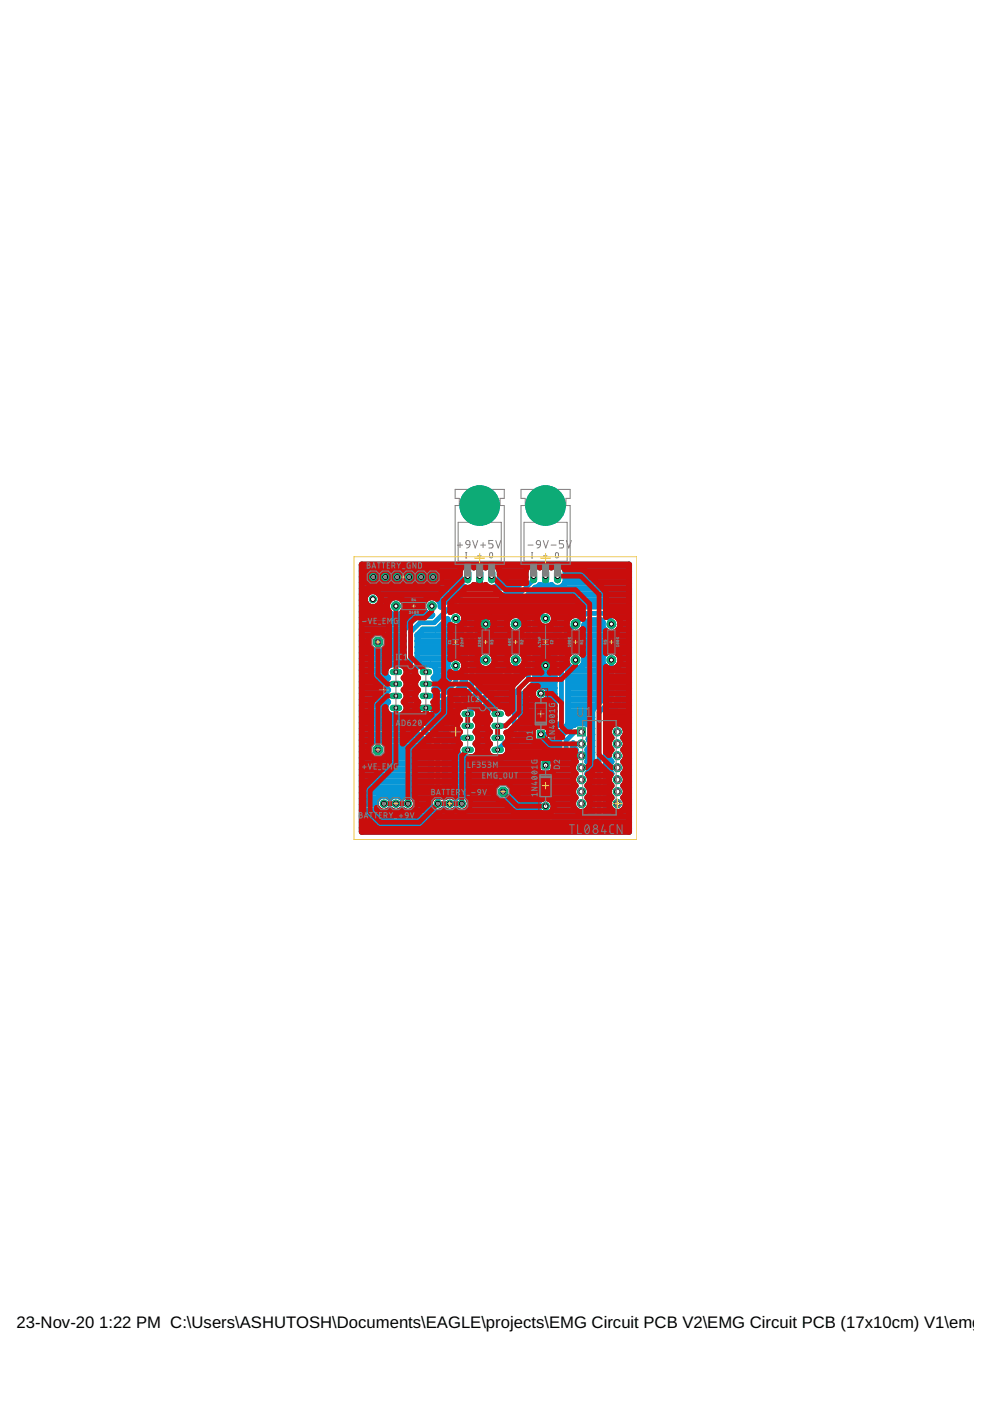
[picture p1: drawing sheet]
<svg xmlns="http://www.w3.org/2000/svg" width="210mm" height="297mm" viewBox="0 0 210 297" stroke-linecap="round" stroke-linejoin="round" font-family="sans-serif">
<defs><g id="words">
<g font-size="3.5">
<text x="3.5" y="281.5">23-Nov-20</text>
<text x="21" y="281.5">1:22 PM C:\Users\ASHUTOSH\Documents\EAGLE\projects\EMG Circuit PCB V2\EMG Circuit PCB (17x10cm) V1\emg_c</text>
</g>
</g></defs>
<g fill="#0696d7" stroke="#0696d7" stroke-width=".21">
<circle cx="101.7" cy="107.2" r="4.2"/>
<circle cx="115.7" cy="107.2" r="4.2"/>
</g>
<g fill="none" stroke="#0696d7" stroke-width="1">
<path d="M96.6 131.1l3.4 3.4v11.5l-3.9 4v5l1.4 1.4h1.7M100 138l1.9 1.9M100 139l1 1M101.9 139.9h1.1M101.9 139.9v.2l-.9 .9M101.9 139.9l-.9 .1M109.3 139.9v1.3l-10.1 10.2M111.6 130l-2.3 2.3h2M111.6 130h3l1.1 1.1M111.6 130l.4 .5v13.5l-3 3v8.4l-3.5 3.6M113 130l-1 1h-1v1l1 1M113.1 122.2v.7l-3.1 3.1h-12l-5.9 6h-3.1l-1.9 2v18l5.7 5.8v12.6"/>
<path d="M129.6 132.3v-.6l-1.6-1.7h-3.7l-5.3 5.3v17.7l-2.6 2.7h-1.7M129.6 139.9v8.5l-2.6 2.6v22l-1 1h-8l-2.3-2.3v-.8M96.6 141.1v3.5l-2.9 3h-3.4M101 141l-1 1M101 140v1M123.3 155.2h-1.4l-1.9 1.8v2l-1 1h-1.1l-2.2 2.3"/>
</g>
<g fill="none" stroke="#0696d7" stroke-width="1.3">
<path d="M76.7 119.7h56.7v56.7h-56.7zM76.7 119.8h21.8M98.8 119.7l-.6 .3-.5 .4-.2 .7v2.2l.2 .6 .5 .5 .6 .2h-1.1l-.5 .2-3.8 3.8a1.9 1.9 0 0 0-1.8-2 1.9 1.9 0 0 0-2 1.9 1.9 1.9 0 0 0 2.1 1.9l-.3 .2h-2.6l-.6 .2-2.4 2.4-.2 .6v7.4l-.7-.3M99.5 119.7l.6 .3 .4 .3a1.66 1.66 0 0 1 2.5 0l.3-.3 .6-.3M99.9 119.8h1.3M101.7 119.8v4.8M101.7 119.8v.1M102.3 119.8h1.2M104.6 119.7l.6 .3 .5 .4 .3 .7v2.2l-.3 .6-.5 .5-.5 .2h4.7l2-2v-1.5l.3-.7 .5-.4 .6-.3M104.9 119.8h7.5M113.5 119.7l.6 .3 .3 .3a1.64 1.64 0 0 1 2.5 0l.3-.3 .7-.3M113.8 119.8h1.3"/>
<path d="M115.7 119.8v4.8M115.7 119.8v.1M116.2 119.8h1.3M118.6 119.7l.6 .3 .5 .4 .2 .7v2.2a1.7 1.7 0 0 1-1.2 1.3 1.7 1.7 0 0 1-1.8-.6 1.64 1.64 0 0 1-2.5 0l-.3 .4-.6 .2-2.7 2.7M118.9 119.8h14.5M76.7 122.3h20.8M76.7 133.5h9M76.7 139.7h8.9M76.7 138.4h8.9M76.7 137.2h1.8M76.7 135.9h1.5M76.7 134.7h2.2"/>
<path d="M76.7 132.2h10.1M76.7 131h11.4M76.7 129.8h5.8M76.7 128.5h1.5M76.7 127.3h.7M76.7 126h1M76.7 124.8h20.6M76.7 123.5h1.3M76.7 121.1h1.4M77.5 121.7l.9-1h1.4l.6 .6 .6-.6h1.4l.6 .6 .5-.6h1.4l.6 .6 .6-.6h1.3l.6 .6 .6-.6h1.4l.6 .6 .5-.6h1.4l1 1v1.3l-1 1h-1.4l-.5-.6-.6 .6h-1.4l-.6-.6-.6 .6h-1.3l-.6-.6-.6 .6h-1.4l-.5-.6-.6 .6h-1.4l-.6-.6-.6 .6h-1.4l-.9-1zM79.1 122.3l.1 .1M79.1 120.7v3.3"/>
<path d="M79.1 121.1h.1M79.1 123.5l.1 .1M79.9 128.5h2.2M80.2 121.1h.4M80.3 123.5h.2M80.4 126h15.6M80.8 127.3h1.7M81.4 134.7h4.2M81.7 122.3v.1M81.7 120.7v3.3M81.7 123.5v.1M81.7 121.1h.1"/>
<path d="M81.8 137.2h3.8M82 135.9h3.6M82.7 121.1h.4M82.8 123.5h.3M84.2 122.3v.1M84.2 120.7v3.3M84.2 123.5h.1M84.2 121.1h.1M85.3 121.1h.4M85.3 123.5h.3M85.4 129.8h4.7M85.4 127.3h4.7"/>
<path d="M85.8 128.5h3.9M86.7 122.3l.1 .1M86.7 120.7v3.3M86.7 121.1h.1M86.7 123.5l.1 .1M87.8 121.1h.4M87.9 123.5h.3M88.5 139.7h7.1M88.5 138.4h10.1M88.5 137.2h10.1M88.5 135.9h10.1M88.5 134.7h9.6"/>
<path d="M89.3 122.3v.1M89.3 120.7v3.3M89.3 123.5v.1M89.3 121.1h.1M90.4 121.1h.4M90.4 123.5h.3M91.8 122.3v.1M91.8 120.7v3.3M91.8 123.5v.1M91.8 121.1h.1M92.4 133.5h4.5M92.9 121.1h4.6"/>
<path d="M93 123.5h4.6M93 127.3h1.8M93.4 128.5h.1M93.9 132.2h1.3M97.6 128.5h35.8M97.7 139.7h.9M97.7 129.8h12.2M98.5 131h3.2M99.8 132.2h1.4M101 133.5h.6M101.2 132.3h3.6M101.5 137.2h9.1"/>
<path d="M101.5 135.9h9.1M101.5 134.7h9.1M101.6 124.6l-.6-.2-.5-.4-.4 .4-.5 .2h4.2l-.5-.2-.3-.4-.6 .4-.6 .2M101.7 122.2h.1M101.7 122.3h.1M101.7 123.5v.1M101.7 121.1h.1M103 133.5h.1M103 130.5v3.7M103 132.3h.1M103 132.2h.1M103 131h.1"/>
<path d="M104.1 138.4h4.1M104.2 131h3.8M104.4 133.5h3.4M104.8 132.2h2.6M104.9 139.7h2.5M105.8 123.5h4.7M106 122.3h5.4M106 121.1h5.4M110.4 129.2l.9-.6h3.6l.5 .2 .6 .6a1.79 1.79 0 0 1 1 3 1.79 1.79 0 0 1-3.1-.9l-.4 .1v12.7l-.2 .5-2.8 2.8v8.1M110.4 129.2h.1M110.5 138.4h.1M110.8 127.3l-.5 .2h-11.7l-1.8 1.9a1.65 1.65 0 0 1 1.6 1.5l2.9 2.8 .2 .5v3.2l.8 .8a1.89 1.89 0 0 1 2.6 1.7 1.89 1.89 0 0 1-2.5 1.8l-.9 .9v3.7l-.2 .6-2.9 2.9h.3l9-9a1.89 1.89 0 0 1 .5-2.4 1.89 1.89 0 0 1 2.4 .1v-4.7a1.91 1.91 0 0 1-3-.7 1.91 1.91 0 0 1 1.6-2.7l1.2-1.2"/>
<path d="M110.8 127.3h22.6M112.1 126h21.3M113.3 124.8h20.1M113.5 133.5h5.3M113.5 139.7h1.3M113.5 138.4h4.1M113.5 137.2h4.1M113.5 135.9h4.1M113.5 134.7h4.2M113.5 132.2h.8M115.7 139.4v3.4M115.7 122.2h.1"/>
<path d="M115.7 139.7h.1M115.7 123.5v.1M115.7 122.3h.1M115.7 121.1h.1M116.5 139.7h1.1M116.8 129.8h5.7M117.1 132.2h3M117.4 131h3.3M119.8 123.5h13.6M119.9 122.3h13.5M119.9 121.1h13.5M120.5 135.9l1.7-1.7a1.8 1.8 0 0 0 1.7-1.7l1-1h2.5l.4 .3a1.92 1.92 0 0 0 2.4 2.3 1.92 1.92 0 0 0 .7-3.3l-2.1-2-.5-.2h-4.3l-.5 .2-1.6 1.6a1.8 1.8 0 0 0-1.8 1.7l-2.3 2.4-.2 .5v17.4l-1.7 1.7-.3-.1h-1.9l-.6 .4-.1 .3v1.9l.1 .4"/>
<path d="M120.5 135.9v2.9a1.91 1.91 0 0 1 2.8-.3 1.91 1.91 0 0 1 0 2.8 1.91 1.91 0 0 1-2.8-.2v12.2M120.5 138.4h.4M120.5 137.2h12.9M120.5 135.9h12.9M121.7 134.7h11.7M123.1 138.4h5.4M123.5 133.5h4.6M123.9 139.7h3.9M124.2 132.2h3.6M129.8 129.8h3.6M130.8 138.4h2.6M131 131h2.4"/>
<path d="M131.1 133.5h2.3M131.5 139.7h1.9M131.5 132.2h1.9M76.7 140.9h8.9M76.7 159.4h1.5M76.7 158.2h1.5M76.7 157h13.3M76.7 155.7h12M76.7 154.5h10.8M76.7 153.3h9.5M76.7 152h8.9M76.7 150.8h5.2"/>
<path d="M76.7 149.5h5.1M76.7 148.3h5.2M76.7 147.1h5.1M76.7 145.8h5.2M76.7 144.6h5M76.7 143.4h5.2M76.7 142.1h5M81.9 143.4l.4 .3a1.6 1.6 0 0 0 0 2.6 1.6 1.6 0 0 0 0 2.5 1.61 1.61 0 0 0-.6 1.7 1.61 1.61 0 0 0 1.3 1.2h1.9l.7-.4v1l.2 .5 5.6 5.6v11a1.72 1.72 0 0 0 .5 2.4M82 159.4h9.4M82 158.2h9.2M83 140.9a1.62 1.62 0 0 0-1.1 2.5M88.5 140.9h6.4"/>
<path d="M89.1 152h5.5M89.3 140.9l-.8 .5v-6.8l1.1-1.1h2.7l.6-.2 2-2a1.71 1.71 0 0 0 1.5 1.6l2.2 2.2v10.3l-3.8 3.8-.2 .5v5.6a6.6 6.6 0 0 0 2.6 2.6h.2a1.59 1.59 0 0 0 .8 2.7h1.9a1.62 1.62 0 0 0 1.3-1.2 1.62 1.62 0 0 0-.6-1.7 1.6 1.6 0 0 0 0-2.5 1.6 1.6 0 0 0 0-2.6l.6-.9v-.5l9.2-9.3v1.5l-2.8 2.8-.2 .5v3.9l-.5-.6-.6-.2h-2a1.62 1.62 0 0 0-1.2 1.2 1.62 1.62 0 0 0 .6 1.6 1.57 1.57 0 0 0 0 2.6 1.57 1.57 0 0 0 0 2.5 1.61 1.61 0 0 0-.6 1.7 1.61 1.61 0 0 0 1.2 1.2h2a1.58 1.58 0 0 0 1.3-1.8l2.5-2.5 .2-.6M90.3 150.1v1.5M90.3 150.1h.1M90.3 150.1h2.2M90.3 150.8h.1M90.3 153.3h4.3M91.2 140.9a1.62 1.62 0 0 1 1.1 2.5M91.6 154.5h3M92.3 150.8h2.3M92.3 143.4h2.9M92.3 145.8h1.1"/>
<path d="M92.4 149.5h2.3M92.5 144.6h2.1M92.5 142.1h2.6M92.8 155.7h2M94 157h1.9M94.3 159.4h2.7M94.3 158.2h2.8M95 148.3h.7M95.1 142.1a1.79 1.79 0 0 1 1.5-2.8 1.79 1.79 0 0 1 1.5 2.8M95.1 142.1l.1 1.9-2.1 2.1h-1a1.51 1.51 0 0 0-.2-2.4l.4-.3M96.2 147.1h.7M97.5 145.8h.7"/>
<path d="M98.1 144.6h.5M98.1 143.4h.5M98.1 142.1v2.8l-.2 .6-3.4 3.3-.5 .2h-2a1.54 1.54 0 0 1 .4 1.6 1.54 1.54 0 0 1-1.3 1h-1.8l-.8-.5v.3l5.5 5.6 .3 .5v11.6a1.62 1.62 0 0 1 2.3 .2 1.73 1.73 0 0 1 2.4-.2 1.73 1.73 0 0 1 .3 2.3 1.73 1.73 0 0 1-2.4 .4M98.1 142.1h.5M98.4 140.9h.2M98.6 149.5h.3M99.8 148.3h.4M101 147.1h.4M101.2 158.2h2.3M101.3 155.7h2.1M101.3 153.3h2.1M101.3 152h2.1"/>
<path d="M101.3 154.5h2.1M101.3 157h2.1M101.3 159.4h2M101.5 145.8h1.1M101.5 144.6h2.4M101.5 143.4h3.6M101.8 150.8h1.6M102 142.1h4.4M103 149.5h4.6M104.3 148.3h3.3M104.6 140.9h3M105.5 147.1h2.1"/>
<path d="M106.7 145.8h1.5M107.7 159.4h8.7M108 144.6h1.4M108.3 158.2h10.3M109.2 143.4h1.4M109.6 157h3.5M110.4 142.1h.2M110.5 155.7h2.5M110.5 154.5h2.6M110.5 153.3h6.3M110.5 152h7.1M110.5 150.8h7.1"/>
<path d="M110.5 149.5h7.1M110.5 148.3h3.1M111 147.1h2M112.3 145.8h1.2M113.4 144.6h4.2M113.5 140.9h.5M113.5 143.4h4.1M113.5 142.1h.8M114 141.1h3.4M115.7 141.1h.1M115.7 142.1h.1M115.7 140.9h.1"/>
<path d="M115.8 148.3h1.8M115.9 145.8h1.7M116.4 147.1h1.2M117 157h1.6M117.1 142.1h.5M117.4 140.9h.2M118.4 155.7h.9M119.6 154.5h.9M120.5 153.3l-.3 .5-2.6 2.7a2.13 2.13 0 0 1-1.6 .7l-.4 .2h-1.9l-.6-.4M120.5 153.3h5.1M120.5 152h5.1M120.5 150.8h5.1"/>
<path d="M120.5 149.5h5.9M120.5 148.3h7.2M120.5 147.1h7.7M120.5 145.8h7.7M120.5 144.6h7.7M120.5 143.4h7.7M120.5 142.1h7.7M121.4 159.4h.4M121.5 158.2h.1M123.7 140.9h4.3M124.8 156.7l.3-.5v-2.1l-.2-.3-.6-.4h-2l-.4 .1-.8 .4-2.3 2.3-.2 .5v1.7l-.2 .2h-.8l-.5 .2-1.8 1.8a1.04 1.04 0 0 0-1.3 .7v1.9l.4 .6 .3 .2h1.9a1.04 1.04 0 0 0 .8-1.4l1.1-1.1h.8a5 5 0 0 0 2.2-2.2v-1.7l.3 1.1 .3 .3a1.7 1.7 0 0 0 0 2.5l-.3 .3-.3 .6v.7M124.8 156.7h.1"/>
<path d="M124.8 156.7a1.72 1.72 0 0 1-.3 2.3 1.75 1.75 0 0 1 0 2.5 1.68 1.68 0 0 1 0 2.5 1.67 1.67 0 0 1 0 2.6l.3 .3M124.8 159.4h.8M124.9 157h.7M125 158.2h.6M125.1 155.7h.5M125.1 154.5h.5M126.2 149.8l2-2v-6.7a1.9 1.9 0 0 1 .1-2.6 1.9 1.9 0 0 1 2.6 0 1.9 1.9 0 0 1 .2 2.6v7.6l-.2 .5-2.4 2.4v21.7l-.3 .5-1.3 1.4-.6 .3h-8.5l-.6-.3-2.3-2.3M126.2 149.8h.1M126.2 149.8l-.4 .4-.2 .5v21.7l-.2 .2h-6.8l-1.3-1.3M128.5 159.4h.8M128.5 158.2h.7M128.5 157h.8"/>
<path d="M128.5 155.7h.7M128.5 154.5h.8M128.5 153.3h4.9M128.5 152h4.9M129.3 150.8h4.1M130.5 149.6v.1M130.6 149.5h2.8M131.1 148.3h2.3M131.1 147.1h2.3M131.1 145.8h2.3M131.1 144.6h2.3M131.1 143.4h2.3"/>
<path d="M131.1 142.1h2.3M131.3 140.9h2.1M132.5 159.4h.9M132.5 157h.9M132.5 154.5h.9M132.6 155.7h.8M132.6 158.2h.8M76.7 175.5h56.7M76.7 174.3h39.6M76.7 173.1h38.3M76.7 171.8h3.7M76.7 170.6h3"/>
<path d="M76.7 169.4h3.4M76.7 168.1h14.7M76.7 166.9h14.7M76.7 165.6h14.7M76.7 164.4h14.7M76.7 163.2h14.7M76.7 161.9h14.7M76.7 160.7h2.5M80.4 171.8a1.72 1.72 0 0 1-.3-2.5 1.72 1.72 0 0 1 2.6 0 1.63 1.63 0 0 1 2.5 0 1.71 1.71 0 0 1 2.6 0 1.71 1.71 0 0 1-.4 2.5M80.4 171.8l.7 .3h.6l.7-.3M81.1 160.7h10.3M82.4 171.8l.3-.3 .3 .3"/>
<path d="M82.4 171.8h.6M83 171.8l.6 .3h.7l.6-.3M84.9 171.8l.3-.3 .3 .3M84.9 171.8h.6M85.5 171.8l.6 .3h.7l.6-.3M87.5 171.8h4.3M87.8 169.4h3.6M88.2 170.6h2.9M91.9 171.8a1.63 1.63 0 0 0 2.2-.3l.3 .3M93.8 171.8h.6M94.3 168.1h10.5M94.3 166.9h10.6"/>
<path d="M94.3 165.6h27.2M94.3 164.4h27.5M94.3 163.2h19.7M94.3 161.9h19.7M94.3 160.7h20.1M94.4 171.8a1.63 1.63 0 0 0 2.2-.3l.3 .3M96.4 171.8h.5M98.9 171.8h15.3M99.3 169.4h6.1M99.6 170.6h14.4M107.9 169.4h7.1M108.4 166.9h13.4"/>
<path d="M108.5 168.1h13M114 170.6v.6l.2 .6M114 170.6a1.73 1.73 0 0 1 1.7-1.4 1.73 1.73 0 0 1 1.7 1.4M114.2 171.8l.2 .7 .5 .4M114.9 172.9h.1M116.3 169.4h5.5M117.4 170.6v.6M117.4 171.2l-.1 .1M117.4 170.6h4.1M117.4 163.2h4.1M117.9 171.8h4.3M118.1 161.9h3.6"/>
<path d="M120.4 160.7h1.2M121.5 163.1l.3 .7 .2 .2a1.71 1.71 0 0 0 0 2.6l-.2 .3M121.6 160.2h3.4M121.8 166.9a1.75 1.75 0 0 0 .2 2.2 1.79 1.79 0 0 0 0 2.6 1.79 1.79 0 0 0 2.6 0 1.79 1.79 0 0 0-.1-2.6 1.68 1.68 0 0 0 .3-2.2M123.3 160.2v.1M124.4 171.8h1.2M124.8 169.4h.8M124.8 166.9h.8M124.8 164.4h.8M124.9 161.9h.7M124.9 160.7h.7M125.1 163.2h.5"/>
<path d="M125.1 170.6h.5M125.1 168.1h.5M125.1 165.6h.5M127.3 174.8v.1M127.8 174.3h5.6M127.8 174.2l.1 .1M128.5 173.1h4.9M128.5 171.8h1.3M128.5 170.6h.6M128.5 169.4h.9M128.5 168.1h.6M128.5 166.9h.9"/>
<path d="M128.5 165.6h.6M128.5 164.4h.9M128.5 163.2h.6M128.5 161.9h.8M128.5 160.7h.7M129.1 163.1v-.7l.6-.9a1.64 1.64 0 0 1 0-2.5 1.67 1.67 0 0 1 0-2.6 1.79 1.79 0 0 1-.1-2.5 1.79 1.79 0 0 1 2.6 0 1.79 1.79 0 0 1-.1 2.5 1.7 1.7 0 0 1 0 2.6 1.68 1.68 0 0 1 0 2.5l.6 .9v.7M129.1 163.1l.6 .9a1.67 1.67 0 0 0 0 2.6l-.3 .3M129.4 166.9a1.68 1.68 0 0 0 .3 2.2 1.79 1.79 0 0 0-.1 2.6 1.79 1.79 0 0 0 2.6 0 1.79 1.79 0 0 0-.1-2.6 1.75 1.75 0 0 0 .3-2.2M132 171.8h1.4M132.4 169.4h1M132.4 166.9h1M132.4 164.4h1"/>
<path d="M132.5 161.9h.9M132.7 160.7h.7M132.7 163.1l-.3 .7-.3 .2a1.71 1.71 0 0 1 0 2.6l.3 .3M132.7 170.6h.7M132.7 168.1h.7M132.7 165.6h.7M132.7 163.2h.7"/>
<circle cx="79.1" cy="127" r="1.73"/>
<circle cx="80.1" cy="136.1" r="2.06"/>
<circle cx="83.9" cy="128.5" r="1.91"/>
<circle cx="103" cy="132.3" r="1.84"/>
<circle cx="80.1" cy="159" r="2.06"/>
<circle cx="114.7" cy="147" r="1.72"/>
<circle cx="115.7" cy="141.1" r="1.72"/>
<circle cx="106.6" cy="167.9" r="2.06"/>
</g>
<path d="M99.2 121.4v1.5" fill="none" stroke="#0dab76" stroke-width="1.5"/>
<circle cx="99.2" cy="122.2" r=".51" fill="#fff" stroke="#000" stroke-width=".21"/>
<path d="M101.7 121.4v1.5" fill="none" stroke="#0dab76" stroke-width="1.5"/>
<circle cx="101.7" cy="122.2" r=".51" fill="#fff" stroke="#000" stroke-width=".21"/>
<path d="M104.2 121.4v1.5" fill="none" stroke="#0dab76" stroke-width="1.5"/>
<circle cx="104.2" cy="122.2" r=".51" fill="#fff" stroke="#000" stroke-width=".21"/>
<circle cx="80.1" cy="159" r="1.05" fill="#0dab76" stroke="#0dab76" stroke-width=".21"/>
<circle cx="80.1" cy="159" r=".51" fill="#fff" stroke="#000" stroke-width=".21"/>
<path d="M113.1 121.4v1.5" fill="none" stroke="#0dab76" stroke-width="1.5"/>
<circle cx="113.1" cy="122.2" r=".51" fill="#fff" stroke="#000" stroke-width=".21"/>
<path d="M115.7 121.4v1.5" fill="none" stroke="#0dab76" stroke-width="1.5"/>
<circle cx="115.7" cy="122.2" r=".51" fill="#fff" stroke="#000" stroke-width=".21"/>
<path d="M118.2 121.4v1.5" fill="none" stroke="#0dab76" stroke-width="1.5"/>
<circle cx="118.2" cy="122.2" r=".51" fill="#fff" stroke="#000" stroke-width=".21"/>
<circle cx="80.1" cy="136.1" r="1.05" fill="#0dab76" stroke="#0dab76" stroke-width=".21"/>
<circle cx="80.1" cy="136.1" r=".51" fill="#fff" stroke="#000" stroke-width=".21"/>
<circle cx="86.5" cy="170.4" r=".76" fill="#0dab76" stroke="#0dab76" stroke-width=".21"/>
<circle cx="86.5" cy="170.4" r=".51" fill="#fff" stroke="#000" stroke-width=".21"/>
<circle cx="83.9" cy="170.4" r=".76" fill="#0dab76" stroke="#0dab76" stroke-width=".21"/>
<circle cx="83.9" cy="170.4" r=".51" fill="#fff" stroke="#000" stroke-width=".21"/>
<circle cx="81.4" cy="170.4" r=".76" fill="#0dab76" stroke="#0dab76" stroke-width=".21"/>
<circle cx="81.4" cy="170.4" r=".51" fill="#fff" stroke="#000" stroke-width=".21"/>
<circle cx="92.8" cy="170.4" r=".76" fill="#0dab76" stroke="#0dab76" stroke-width=".21"/>
<circle cx="92.8" cy="170.4" r=".51" fill="#fff" stroke="#000" stroke-width=".21"/>
<circle cx="95.4" cy="170.4" r=".76" fill="#0dab76" stroke="#0dab76" stroke-width=".21"/>
<circle cx="95.4" cy="170.4" r=".51" fill="#fff" stroke="#000" stroke-width=".21"/>
<circle cx="97.9" cy="170.4" r=".76" fill="#0dab76" stroke="#0dab76" stroke-width=".21"/>
<circle cx="97.9" cy="170.4" r=".51" fill="#fff" stroke="#000" stroke-width=".21"/>
<circle cx="79.1" cy="122.3" r=".83" fill="#0dab76" stroke="#0dab76" stroke-width=".21"/>
<circle cx="79.1" cy="122.3" r=".51" fill="#fff" stroke="#000" stroke-width=".21"/>
<circle cx="81.7" cy="122.3" r=".83" fill="#0dab76" stroke="#0dab76" stroke-width=".21"/>
<circle cx="81.7" cy="122.3" r=".51" fill="#fff" stroke="#000" stroke-width=".21"/>
<circle cx="84.2" cy="122.3" r=".83" fill="#0dab76" stroke="#0dab76" stroke-width=".21"/>
<circle cx="84.2" cy="122.3" r=".51" fill="#fff" stroke="#000" stroke-width=".21"/>
<circle cx="86.7" cy="122.3" r=".83" fill="#0dab76" stroke="#0dab76" stroke-width=".21"/>
<circle cx="86.7" cy="122.3" r=".51" fill="#fff" stroke="#000" stroke-width=".21"/>
<circle cx="89.3" cy="122.3" r=".83" fill="#0dab76" stroke="#0dab76" stroke-width=".21"/>
<circle cx="89.3" cy="122.3" r=".51" fill="#fff" stroke="#000" stroke-width=".21"/>
<circle cx="91.8" cy="122.3" r=".83" fill="#0dab76" stroke="#0dab76" stroke-width=".21"/>
<circle cx="91.8" cy="122.3" r=".51" fill="#fff" stroke="#000" stroke-width=".21"/>
<circle cx="96.6" cy="141.1" r=".83" fill="#0dab76" stroke="#0dab76" stroke-width=".21"/>
<circle cx="96.6" cy="141.1" r=".44" fill="#fff" stroke="#000" stroke-width=".21"/>
<circle cx="96.6" cy="131.1" r=".83" fill="#0dab76" stroke="#0dab76" stroke-width=".21"/>
<circle cx="96.6" cy="131.1" r=".44" fill="#fff" stroke="#000" stroke-width=".21"/>
<circle cx="115.7" cy="131.1" r=".83" fill="#0dab76" stroke="#0dab76" stroke-width=".21"/>
<circle cx="115.7" cy="131.1" r=".44" fill="#fff" stroke="#000" stroke-width=".21"/>
<circle cx="115.7" cy="141.1" r=".83" fill="#0dab76" stroke="#0dab76" stroke-width=".21"/>
<circle cx="115.7" cy="141.1" r=".44" fill="#fff" stroke="#000" stroke-width=".21"/>
<path d="M113.9 154.9h1.5v1.5h-1.5z" fill="#0dab76" stroke="#0dab76" stroke-width=".21"/>
<circle cx="114.7" cy="155.7" r=".51" fill="#fff" stroke="#000" stroke-width=".21"/>
<circle cx="114.7" cy="147" r=".76" fill="#0dab76" stroke="#0dab76" stroke-width=".21"/>
<circle cx="114.7" cy="147" r=".51" fill="#fff" stroke="#000" stroke-width=".21"/>
<path d="M114.9 161.5h1.5v1.5h-1.5z" fill="#0dab76" stroke="#0dab76" stroke-width=".21"/>
<circle cx="115.7" cy="162.3" r=".51" fill="#fff" stroke="#000" stroke-width=".21"/>
<circle cx="115.7" cy="170.9" r=".76" fill="#0dab76" stroke="#0dab76" stroke-width=".21"/>
<circle cx="115.7" cy="170.9" r=".51" fill="#fff" stroke="#000" stroke-width=".21"/>
<circle cx="106.7" cy="167.9" r="1.05" fill="#0dab76" stroke="#0dab76" stroke-width=".21"/>
<circle cx="106.7" cy="167.9" r=".51" fill="#fff" stroke="#000" stroke-width=".21"/>
<path d="M83.3 142.5h1.3" fill="none" stroke="#0dab76" stroke-width="1.3"/>
<circle cx="83.9" cy="142.5" r=".4" fill="#fff" stroke="#000" stroke-width=".21"/>
<path d="M83.3 145h1.3" fill="none" stroke="#0dab76" stroke-width="1.3"/>
<circle cx="83.9" cy="145" r=".4" fill="#fff" stroke="#000" stroke-width=".21"/>
<path d="M83.3 147.6h1.3" fill="none" stroke="#0dab76" stroke-width="1.3"/>
<circle cx="83.9" cy="147.6" r=".4" fill="#fff" stroke="#000" stroke-width=".21"/>
<path d="M83.3 150.1h1.3" fill="none" stroke="#0dab76" stroke-width="1.3"/>
<circle cx="83.9" cy="150.1" r=".4" fill="#fff" stroke="#000" stroke-width=".21"/>
<path d="M89.6 150.1h1.3" fill="none" stroke="#0dab76" stroke-width="1.3"/>
<circle cx="90.3" cy="150.1" r=".4" fill="#fff" stroke="#000" stroke-width=".21"/>
<path d="M89.6 147.6h1.3" fill="none" stroke="#0dab76" stroke-width="1.3"/>
<circle cx="90.3" cy="147.6" r=".4" fill="#fff" stroke="#000" stroke-width=".21"/>
<path d="M89.6 145h1.3" fill="none" stroke="#0dab76" stroke-width="1.3"/>
<circle cx="90.3" cy="145" r=".4" fill="#fff" stroke="#000" stroke-width=".21"/>
<path d="M89.6 142.5h1.3" fill="none" stroke="#0dab76" stroke-width="1.3"/>
<circle cx="90.3" cy="142.5" r=".4" fill="#fff" stroke="#000" stroke-width=".21"/>
<path d="M98.5 151.4h1.3" fill="none" stroke="#0dab76" stroke-width="1.3"/>
<circle cx="99.2" cy="151.4" r=".4" fill="#fff" stroke="#000" stroke-width=".21"/>
<path d="M98.5 153.9h1.3" fill="none" stroke="#0dab76" stroke-width="1.3"/>
<circle cx="99.2" cy="153.9" r=".4" fill="#fff" stroke="#000" stroke-width=".21"/>
<path d="M98.5 156.4h1.3" fill="none" stroke="#0dab76" stroke-width="1.3"/>
<circle cx="99.2" cy="156.4" r=".4" fill="#fff" stroke="#000" stroke-width=".21"/>
<path d="M98.5 159h1.3" fill="none" stroke="#0dab76" stroke-width="1.3"/>
<circle cx="99.2" cy="159" r=".4" fill="#fff" stroke="#000" stroke-width=".21"/>
<path d="M104.9 159h1.3" fill="none" stroke="#0dab76" stroke-width="1.3"/>
<circle cx="105.5" cy="159" r=".4" fill="#fff" stroke="#000" stroke-width=".21"/>
<path d="M104.9 156.4h1.3" fill="none" stroke="#0dab76" stroke-width="1.3"/>
<circle cx="105.5" cy="156.4" r=".4" fill="#fff" stroke="#000" stroke-width=".21"/>
<path d="M104.9 153.9h1.3" fill="none" stroke="#0dab76" stroke-width="1.3"/>
<circle cx="105.5" cy="153.9" r=".4" fill="#fff" stroke="#000" stroke-width=".21"/>
<path d="M104.9 151.4h1.3" fill="none" stroke="#0dab76" stroke-width="1.3"/>
<circle cx="105.5" cy="151.4" r=".4" fill="#fff" stroke="#000" stroke-width=".21"/>
<circle cx="122" cy="132.3" r=".93" fill="#0dab76" stroke="#0dab76" stroke-width=".21"/>
<circle cx="122" cy="132.3" r=".44" fill="#fff" stroke="#000" stroke-width=".21"/>
<circle cx="122" cy="139.9" r=".93" fill="#0dab76" stroke="#0dab76" stroke-width=".21"/>
<circle cx="122" cy="139.9" r=".44" fill="#fff" stroke="#000" stroke-width=".21"/>
<circle cx="109.3" cy="132.3" r=".93" fill="#0dab76" stroke="#0dab76" stroke-width=".21"/>
<circle cx="109.3" cy="132.3" r=".44" fill="#fff" stroke="#000" stroke-width=".21"/>
<circle cx="109.3" cy="139.9" r=".93" fill="#0dab76" stroke="#0dab76" stroke-width=".21"/>
<circle cx="109.3" cy="139.9" r=".44" fill="#fff" stroke="#000" stroke-width=".21"/>
<circle cx="103" cy="132.3" r=".93" fill="#0dab76" stroke="#0dab76" stroke-width=".21"/>
<circle cx="103" cy="132.3" r=".44" fill="#fff" stroke="#000" stroke-width=".21"/>
<circle cx="103" cy="139.9" r=".93" fill="#0dab76" stroke="#0dab76" stroke-width=".21"/>
<circle cx="103" cy="139.9" r=".44" fill="#fff" stroke="#000" stroke-width=".21"/>
<circle cx="83.9" cy="128.5" r=".93" fill="#0dab76" stroke="#0dab76" stroke-width=".21"/>
<circle cx="83.9" cy="128.5" r=".44" fill="#fff" stroke="#000" stroke-width=".21"/>
<circle cx="91.6" cy="128.5" r=".93" fill="#0dab76" stroke="#0dab76" stroke-width=".21"/>
<circle cx="91.6" cy="128.5" r=".44" fill="#fff" stroke="#000" stroke-width=".21"/>
<circle cx="129.6" cy="139.9" r=".93" fill="#0dab76" stroke="#0dab76" stroke-width=".21"/>
<circle cx="129.6" cy="139.9" r=".44" fill="#fff" stroke="#000" stroke-width=".21"/>
<circle cx="129.6" cy="132.3" r=".93" fill="#0dab76" stroke="#0dab76" stroke-width=".21"/>
<circle cx="129.6" cy="132.3" r=".44" fill="#fff" stroke="#000" stroke-width=".21"/>
<path d="M122.4 154.3h1.7v1.7h-1.7z" fill="#0dab76" stroke="#0dab76" stroke-width=".21"/>
<circle cx="123.3" cy="155.2" r=".55" fill="#fff" stroke="#000" stroke-width=".21"/>
<circle cx="123.3" cy="157.7" r=".85" fill="#0dab76" stroke="#0dab76" stroke-width=".21"/>
<circle cx="123.3" cy="157.7" r=".55" fill="#fff" stroke="#000" stroke-width=".21"/>
<circle cx="123.3" cy="160.2" r=".85" fill="#0dab76" stroke="#0dab76" stroke-width=".21"/>
<circle cx="123.3" cy="160.2" r=".55" fill="#fff" stroke="#000" stroke-width=".21"/>
<circle cx="123.3" cy="162.8" r=".85" fill="#0dab76" stroke="#0dab76" stroke-width=".21"/>
<circle cx="123.3" cy="162.8" r=".55" fill="#fff" stroke="#000" stroke-width=".21"/>
<circle cx="123.3" cy="165.3" r=".85" fill="#0dab76" stroke="#0dab76" stroke-width=".21"/>
<circle cx="123.3" cy="165.3" r=".55" fill="#fff" stroke="#000" stroke-width=".21"/>
<circle cx="123.3" cy="167.9" r=".85" fill="#0dab76" stroke="#0dab76" stroke-width=".21"/>
<circle cx="123.3" cy="167.9" r=".55" fill="#fff" stroke="#000" stroke-width=".21"/>
<circle cx="123.3" cy="170.4" r=".85" fill="#0dab76" stroke="#0dab76" stroke-width=".21"/>
<circle cx="123.3" cy="170.4" r=".55" fill="#fff" stroke="#000" stroke-width=".21"/>
<circle cx="130.9" cy="170.4" r=".85" fill="#0dab76" stroke="#0dab76" stroke-width=".21"/>
<circle cx="130.9" cy="170.4" r=".55" fill="#fff" stroke="#000" stroke-width=".21"/>
<circle cx="130.9" cy="167.9" r=".85" fill="#0dab76" stroke="#0dab76" stroke-width=".21"/>
<circle cx="130.9" cy="167.9" r=".55" fill="#fff" stroke="#000" stroke-width=".21"/>
<circle cx="130.9" cy="165.3" r=".85" fill="#0dab76" stroke="#0dab76" stroke-width=".21"/>
<circle cx="130.9" cy="165.3" r=".55" fill="#fff" stroke="#000" stroke-width=".21"/>
<circle cx="130.9" cy="162.8" r=".85" fill="#0dab76" stroke="#0dab76" stroke-width=".21"/>
<circle cx="130.9" cy="162.8" r=".55" fill="#fff" stroke="#000" stroke-width=".21"/>
<circle cx="130.9" cy="160.2" r=".85" fill="#0dab76" stroke="#0dab76" stroke-width=".21"/>
<circle cx="130.9" cy="160.2" r=".55" fill="#fff" stroke="#000" stroke-width=".21"/>
<circle cx="130.9" cy="157.7" r=".85" fill="#0dab76" stroke="#0dab76" stroke-width=".21"/>
<circle cx="130.9" cy="157.7" r=".55" fill="#fff" stroke="#000" stroke-width=".21"/>
<circle cx="130.9" cy="155.2" r=".85" fill="#0dab76" stroke="#0dab76" stroke-width=".21"/>
<circle cx="130.9" cy="155.2" r=".55" fill="#fff" stroke="#000" stroke-width=".21"/>
<circle cx="79.1" cy="127" r=".74" fill="#0dab76" stroke="#0dab76" stroke-width=".21"/>
<circle cx="79.1" cy="127" r=".51" fill="#fff" stroke="#000" stroke-width=".21"/>
<g fill="none" stroke="#c90d0c" stroke-width="1">
<path d="M80.1 136.1v7l2 1.9h1.8M83.9 128.5v14M91.6 128.5v1l-1.6 1.5h-1.9l-1 1v7.2l3.2 3.3M99.2 122.2l-5.2 5.1v23.7l-7.5 7.6v11.8h-5.1M104.2 122.2l2.9 2.8h14.9l3 3v34l-.7 .8h-1M118.2 122.2h4.9l3.9 3.8v34l2.8 2.8h1.1M122 139.9v1.1l-3 3h-7l-2 2v5l-2.8 2.9h-1.7v2.5M83.9 150.1v12l-5.4 5.5v4.6l2.1 2.1h8.3l3.9-3.9h5.1v-10.2l1.3-1.2M83.9 147.6h-1.9l-1.9 1.9v9.5M90.3 145h2.7M94 144l1 1-1 1-1-1zM94 145h5.2l6.3 6.4"/>
<path d="M99.2 151.4v2.5M114.7 155.7l2 2h6.6M114.7 147h2.3l2 2v5l1.2 1.2h3.1M106.7 167.9l3 3h6"/>
</g>
<g fill="none" stroke="#c90d0c" stroke-width="1.3">
<path d="M76.7 119.7h56.7v56.7h-56.7zM76.7 119.8h21.8M98.8 119.7a1.76 1.76 0 0 0-1.3 2.1l-4.7 4.7-.2 .4a1.88 1.88 0 0 0-2.2 .1 1.88 1.88 0 0 0-.6 2.2l-.3 .4h-1.7l-.6 .2-1.4 1.4-.2 .5v7.8l.2 .6 2.2 2.2v.5l.3 .6M99.5 119.7l.6 .3 .4 .3a1.66 1.66 0 0 1 2.5 0l.3-.3 .6-.3M99.9 119.8h1.3M101.7 119.8v4.8M101.7 119.8v.1M102.3 119.8h1.2M104.6 119.7a1.79 1.79 0 0 1 1.4 2.1l1.7 1.8h3.9l-.2-.3v-2.2l.3-.7 .5-.4 .6-.3M104.9 119.8h7.5M113.5 119.7l.6 .3 .3 .3a1.64 1.64 0 0 1 2.5 0l.3-.3 .7-.3M113.8 119.8h1.3"/>
<path d="M115.7 119.8v2.4M115.7 119.8v.1M116.2 119.8h1.3M118.6 119.7l.6 .3 .6 .7h3.6l.6 .2 4.2 4.3 .3 .6v5a1.9 1.9 0 0 1 2.5 .2 1.9 1.9 0 0 1 0 2.6 1.9 1.9 0 0 1-2.5 .2v4.6a1.9 1.9 0 0 1 2.5 .2 1.9 1.9 0 0 1 0 2.6 1.9 1.9 0 0 1-2.5 .2v18M118.9 119.8h14.5M76.7 122.3h20.3M76.7 139.7h2M76.7 138.4h2M76.7 137.2h1.8M76.7 135.9h1.5M76.7 134.7h2.2M76.7 133.5h5.8"/>
<path d="M76.7 132.2h5.8M76.7 131h5.8M76.7 129.8h5.8M76.7 128.5h1.5M76.7 127.3h.7M76.7 126h1M76.7 124.8h17.8M76.7 123.5h1.3M76.7 121.1h1.4M77.5 121.7l.9-1h1.4l.6 .6 .6-.6h1.4l.6 .6 .5-.6h1.4l.6 .6 .6-.6h1.3l.6 .6 .6-.6h1.4l.6 .6 .5-.6h1.4l1 1v1.3l-1 1h-1.4l-.5-.6-.6 .6h-1.4l-.6-.6-.6 .6h-1.3l-.6-.6-.6 .6h-1.4l-.5-.6-.6 .6h-1.4l-.6-.6-.6 .6h-1.4l-.9-1zM79.1 122.3l.1 .1M79.1 121.1h.1"/>
<path d="M79.1 120.7v3.3M79.1 123.5l.1 .1M79.9 128.5h2.2M80.2 121.1h.4M80.3 123.5h.2M80.4 126h12.9M80.8 127.3h1.7M81.4 134.7h1.1M81.6 139.7h.9M81.6 138.4h.9M81.7 122.3v.1M81.7 120.7v3.3"/>
<path d="M81.7 123.5v.1M81.7 121.1h.1M81.8 137.2h.7M82 135.9h.5M82.7 121.1h.4M82.8 123.5h.3M84.2 120.7v3.3M84.2 123.5h.1M84.2 121.1h.1M84.2 122.3v.1M85.3 121.1h.4M85.3 123.5h.3"/>
<path d="M85.4 127.3h4.7M85.4 139.7h.3M85.4 138.4h.2M85.4 137.2h.2M85.4 135.9h.2M85.4 134.7h.2M85.4 133.5h.2M85.4 132.2h.2M85.4 131h.7M85.4 129.8h2M85.8 128.5h3.9M86.7 122.3l.1 .1"/>
<path d="M86.7 121.1h.1M86.7 120.7v3.3M86.7 123.5l.1 .1M87.8 121.1h.4M87.9 123.5h.3M89.3 122.3v.1M89.3 120.7v3.3M89.3 123.5v.1M89.3 121.1h.1M90.4 121.1h.4M90.4 123.5h.3M91.8 122.3v.1"/>
<path d="M91.8 120.7v3.3M91.8 123.5v.1M91.8 121.1h.1M92.9 121.1h4.6M93 123.5h2.7M95.5 129.8a1.79 1.79 0 0 1 2.4 .1 1.79 1.79 0 0 1 0 2.5 1.79 1.79 0 0 1-2.4 .1v7.3a1.79 1.79 0 0 1 2.3 0 1.79 1.79 0 0 1 .3 2.3M95.5 139.7h.1M95.5 138.4h6.4M95.5 137.2h28.1M95.5 135.9h28.1M95.5 134.7h28.1M95.5 133.5h6.1"/>
<path d="M95.5 129.8h.1M95.5 128.5h27.9M96.1 127.3h26.1M97.3 126h8.8M97.7 139.7h3.4M97.7 129.8h16.9M98 132.2h3.2M98.4 131h3.3M98.6 124.8h6.2M98.8 124.6l-3.3 3.3v1.9M98.8 124.6h.1M98.8 124.6h.7l.6-.2 .4-.4a1.66 1.66 0 0 0 2.5 0 1.59 1.59 0 0 0 1.6 .6l1.7 1.7 .5 .2h14.6l2.2 2.1v2.6a1.91 1.91 0 0 0-2.9-.3 1.91 1.91 0 0 0 0 2.8 1.91 1.91 0 0 0 2.9-.3v5.4a1.89 1.89 0 0 0-2.5-.5 1.89 1.89 0 0 0-.8 2.4l-1.9 1.9h-1.8a1.71 1.71 0 0 0 .4-2.6 1.71 1.71 0 0 0-2.6 0 1.71 1.71 0 0 0 .4 2.6h-3.1l-.5 .2-2.4 2.4-.2 .5v4.7l-.8 .9a1.53 1.53 0 0 0-1.8-1.5l-6-6-.5-.2h-3.8l-.2-.2v-.9a1.72 1.72 0 0 0 2.6-.4"/>
<path d="M101.2 132.3h3.6M101.7 122.2h.1M101.7 123.5v.1M101.7 122.3h.1M101.7 121.1h.1M103 133.5h.1M103 131h.1M103 130.5v3.7M103 132.3h.1M103 132.2h.1M104.1 138.4h4.1M104.2 131h3.8"/>
<path d="M104.4 133.5h3.4M104.8 132.2h2.6M104.9 139.7h2.5M106 121.1h5.4M106.4 122.3h5M107.7 123.5h3.8M110.5 138.4h10.4M110.7 131h3.2M110.8 133.5h9.7M111.2 139.7h3.6M111.2 132.2h3.1M115.7 139.4v1.7"/>
<path d="M115.7 139.7h.1M115.7 121.1h.1M116.5 139.7h3.6M116.8 129.8h6.8M117.1 132.2h3M117.4 131h3.3M123.1 138.4h.5M123.3 131h.3M123.5 133.5h.1M124.1 121.1h9.3M125.3 122.3h8.1M126.6 123.5h6.8"/>
<path d="M127.8 124.8h5.6M128.5 138.4h.1M128.5 137.2h4.9M128.5 135.9h4.9M128.5 134.7h4.9M128.5 129.8h4.9M128.5 128.5h4.9M128.5 127.3h4.9M128.5 126h4.9M130.8 138.4h2.6M131 131h2.4M131.1 133.5h2.3"/>
<path d="M131.5 139.7h1.9M131.5 132.2h1.9M76.7 159.4h1.5M76.7 158.2h1.5M76.7 157h2M76.7 155.7h2M76.7 154.5h2M76.7 153.3h2M76.7 152h2M76.7 150.8h2M76.7 149.5h2M76.7 148.3h2.5"/>
<path d="M76.7 147.1h3.8M76.7 145.8h4.1M76.7 144.6h2.9M76.7 143.4h2M76.7 142.1h2M76.7 140.9h2M78.7 143.4l.2 .5 2.4 2.4-2.4 2.3-.2 .6v8.5l-.5 .5v1.6l1.2 1.1h1.5l1.1-1.1v-1.6l-.4-.5v-7.6l.1-.2a1.52 1.52 0 0 0 .8 1.6v10l-5.2 5.3-.3 .5v5.2l.3 .5 2.5 2.6 .5 .2h8.9l.5-.2 3.5-3.5 .6-.2h.6l.6 .2 1.9-.2a1.75 1.75 0 0 0 2.2-.3 1.75 1.75 0 0 0 .3-2.2v-8.6l.2-.2a1.6 1.6 0 0 0 1.7-1 1.6 1.6 0 0 0-.5-1.9 1.6 1.6 0 0 0 0-2.5 1.6 1.6 0 0 0 0-2.6 1.63 1.63 0 0 0 .6-1.6 1.63 1.63 0 0 0-1.3-1.2h-1.9a1.62 1.62 0 0 0-1.3 1.2 1.62 1.62 0 0 0 .6 1.6 1.57 1.57 0 0 0 0 2.6 1.57 1.57 0 0 0 0 2.5l-.3 .4-.3 .6v.5l-.2 .2M81.6 157h.9M81.6 155.7h.9M81.6 154.5h.9M81.6 153.3h.9M81.6 152h.9"/>
<path d="M81.6 150.8h.3M81.6 142.1h.1M81.6 140.9h.9M82 159.4h.5M82 158.2h.5M85.4 157h.6M85.4 155.7h1.9M85.4 154.5h3.1M85.4 153.3h4.4M85.4 152h5.6M85.4 140.9h1.3M86 143.4h2.3"/>
<path d="M86 145.8h2.2M86 148.3h2.2M86 150.8h2.3M86.1 149.5h2.1M86.1 147.1h2M86.1 144.6h2M86.2 142.1h1.7M87.9 159.4h8.8M88.1 150.1h4.4M88.3 143.4l.3 .3a1.57 1.57 0 0 0 0 2.6 1.58 1.58 0 0 0 .1 2.6 1.56 1.56 0 0 0-.5 1.6 1.56 1.56 0 0 0 1.3 1.1l2-.1-6.1 6.1v-6.1a1.58 1.58 0 0 0 .2-2.7 1.57 1.57 0 0 0 0-2.5 1.57 1.57 0 0 0 0-2.6 1.58 1.58 0 0 0-.2-2.6v-11.4a1.89 1.89 0 0 0-.2-2.6 1.89 1.89 0 0 0-2.6 0 1.89 1.89 0 0 0-.1 2.6v11.4a1.47 1.47 0 0 0-.8 1.5l-.1-.1v-5.1l.4-.5v-1.6l-1.1-1.1h-1.5l-1.2 1.1v1.6l.5 .5v6M88.9 158.2h8.2M90.1 157h6.9"/>
<path d="M90.3 150.1h.1M90.3 150.1v1.5M90.3 150.8h.1M91.4 155.7h5.7M92.1 146.5h.3l.2 .1v3.8l-.2 .2a1.52 1.52 0 0 0-.5-1.7 1.56 1.56 0 0 0 .2-2.4zM92.4 148.3h.2M92.4 149.5h.2M92.5 147.1h.1M92.6 154.5h4.4M93.9 153.3h3.1M95.1 152h2M95.5 150.8h1.5"/>
<path d="M95.5 149.5h6.2M95.5 148.3h4.9M95.5 147.1h3.7M95.5 143.4h15.2M96.7 159.4l-.2 .6v9a2.08 2.08 0 0 0-2.1 0h-.6a1.73 1.73 0 0 0-2.7 1.1l-2.8 2.8h-7.1l-1.3-1.3v-.3l.5 .5M98.1 142.1h16.2M98.4 140.9h2.9M100.8 144.6h8.6M101.2 158.2h2.3M101.3 155.7h2.1M101.3 153.3h2.1M101.3 152h2.1"/>
<path d="M101.3 154.5h2.1M101.3 150.8h1.6M101.3 157h2.1M101.3 159.4h2M102 145.8h6.6M103.3 147.1h5.3M104.5 148.3h4.1M104.6 140.9h3.1M105.7 149.5h2.9M107.6 158.2h7.6M107.6 155.7h5.4M107.7 150.8h.5"/>
<path d="M107.7 157h5.4M107.7 159.4h14.1M108.6 154.5h4.5M109.9 153.3h7.7M111 140.9h3M111.1 152h6.5M111.5 150.8h6.1M111.5 149.5h6M111.5 148.3h2.1M111.5 147.1h1.5M112.3 145.8h1.2M113.1 157l-.1-.4v-1.9l.1-.3 .6-.4h1.9a1.04 1.04 0 0 1 .8 1.3l.9 1h1.9l-1.4-1.4-.2-.6v-4.7l-1.2-1.1h-.8a1.71 1.71 0 0 1-2.4-.6 1.71 1.71 0 0 1 .8-2.4h-1.4l-1.1 1.1v4.7l-.2 .5-3.3 3.3-.7 .2a1.56 1.56 0 0 1-.2 2.4 1.61 1.61 0 0 1 .6 1.7 1.61 1.61 0 0 1-1.2 1.2h-2a1.61 1.61 0 0 1-1.2-1.2 1.61 1.61 0 0 1 .6-1.7 1.57 1.57 0 0 1 0-2.5 1.57 1.57 0 0 1 0-2.6l-.4-.3-.2-.6v-.5l-4.7-4.7h-2.9l-.2 .1v4.7l-.2 .5-7.4 7.4v10.2a1.72 1.72 0 0 1-.5 2.4"/>
<path d="M113.1 157l.6 .4h.6l1.6 1.5 .5 .3h5.5a1.72 1.72 0 0 0 .2 2.3l-.3 .3-.3 .6v.7M114 141.1h3.4M115.7 140.9h.1M116.3 154.5h1.4M116.8 155.7h1.9M117.1 142.1h1.8M117.4 140.9h2.7M128.5 159.4l.6 .7 .3-.9 .3-.2a1.67 1.67 0 0 1 0-2.6 1.79 1.79 0 0 1-.1-2.5 1.79 1.79 0 0 1 2.6 0 1.79 1.79 0 0 1-.1 2.5 1.7 1.7 0 0 1 0 2.6 1.68 1.68 0 0 1 0 2.5l.6 .9v.7M128.5 158.2h.7M128.5 157h.8M128.5 155.7h.7M128.5 154.5h.8"/>
<path d="M128.5 153.3h4.9M128.5 152h4.9M128.5 150.8h4.9M128.5 149.5h4.9M128.5 148.3h4.9M128.5 147.1h4.9M128.5 145.8h4.9M128.5 144.6h4.9M128.5 143.4h4.9M128.5 142.1h4.9M128.5 159.4h.8M131.3 140.9h2.1"/>
<path d="M132.5 159.4h.9M132.5 157h.9M132.5 154.5h.9M132.6 155.7h.8M132.6 158.2h.8M76.7 171.8h.3M76.7 175.5h3.1M76.7 174.3h1.9M76.7 173.1h.6M76.7 170.6h.3M76.7 169.4h.3M76.7 168.1h.3"/>
<path d="M76.7 166.9h.5M76.7 165.6h1.7M76.7 164.4h2.9M76.7 163.2h4.2M76.7 161.9h5.4M76.7 160.7h2.5M80.2 171.8h.2M80.4 171.8l.7 .3h.6l.7-.2h.6l.6 .2h.7l.6-.2 1.9 .2 .6-.3M81.1 160.7h1.4M87.5 171.8h1.8M87.9 169.4h3.6M87.9 168.1h8.6"/>
<path d="M87.9 166.9h8.6M87.9 165.6h8.6M87.9 164.4h8.6M87.9 163.2h8.6M87.9 161.9h8.6M87.9 160.7h8.6M88.2 170.6h2.4M89.7 175.5h43.7M91 174.3h42.4M92.2 173.1h41.2M98.9 171.8h9.7M99.4 169.4h6"/>
<path d="M99.4 168.1h5.4M99.4 166.9h5.5M99.4 165.6h22.1M99.4 164.4h22.4M99.4 163.2h14.6M99.4 161.9h14.6M99.5 160.7h14.9M99.6 170.6h7.7M104.8 167.1l1.1-1.1h1.5l1.1 1.1v.6l1.8 1.8h4.4a1.72 1.72 0 0 1 2.7 1.4 1.72 1.72 0 0 1-2.7 1.5h-5.3l-.5-.3-2.4-2.3h-.6l-1.1-1.1zM108.4 166.9h13.4M108.9 168.1h12.6M110.2 169.4h4.8"/>
<path d="M114.4 160.7l.3-.1h1.9l.6 .4 .2 .3v1.9l-.4 .6-.4 .2h-1.9l-.6-.4-.1-.4v-1.9zM116.3 169.4h5.5M116.9 160.7h4.7M117.1 171.8h5.1M117.4 170.6h4.1M117.4 163.2h4.1M117.4 161.9h4.3M121.5 163.1l.3 .7 .2 .2a1.71 1.71 0 0 0 0 2.6l-.2 .3M121.6 160.2h1.7M121.8 166.9a1.75 1.75 0 0 0 .2 2.2 1.79 1.79 0 0 0 0 2.6 1.79 1.79 0 0 0 2.6 0 1.79 1.79 0 0 0-.1-2.6 1.68 1.68 0 0 0 .3-2.2M123.3 160.2v.1M124.4 171.8h5.4"/>
<path d="M124.8 169.4h4.6M124.8 166.9l-.3-.3a1.66 1.66 0 0 0 .2-2.4l.4-.2 1.2-1.2 .2-.5v-.8l2.5 2.5 .5 .2a1.67 1.67 0 0 0 .2 2.4l-.3 .3M124.8 166.9h4.6M124.8 164.4h4.6M125.1 170.6h4M125.1 168.1h4M125.1 165.6h4M125.9 163.2h2.2M126.5 161.9h.4M129.4 166.9a1.68 1.68 0 0 0 .3 2.2 1.79 1.79 0 0 0-.1 2.6 1.79 1.79 0 0 0 2.6 0 1.79 1.79 0 0 0-.1-2.6 1.75 1.75 0 0 0 .3-2.2M132 171.8h1.4M132.4 169.4h1"/>
<path d="M132.4 166.9h1M132.4 164.4h1M132.5 161.9h.9M132.7 160.7h.7M132.7 163.1l-.3 .7-.3 .2a1.71 1.71 0 0 1 0 2.6l.3 .3M132.7 170.6h.7M132.7 168.1h.7M132.7 165.6h.7M132.7 163.2h.7"/>
<circle cx="79.1" cy="127" r="1.73"/>
<circle cx="103" cy="132.3" r="1.83"/>
<circle cx="103" cy="139.9" r="1.92"/>
<circle cx="109.3" cy="132.3" r="1.92"/>
<circle cx="109.3" cy="139.9" r="1.92"/>
<circle cx="115.7" cy="131.1" r="1.8"/>
</g>
<path d="M99.2 121.4v1.5" fill="none" stroke="#0dab76" stroke-width="1.5"/>
<circle cx="99.2" cy="122.2" r=".51" fill="#fff" stroke="#000" stroke-width=".21"/>
<path d="M101.7 121.4v1.5" fill="none" stroke="#0dab76" stroke-width="1.5"/>
<circle cx="101.7" cy="122.2" r=".51" fill="#fff" stroke="#000" stroke-width=".21"/>
<path d="M104.2 121.4v1.5" fill="none" stroke="#0dab76" stroke-width="1.5"/>
<circle cx="104.2" cy="122.2" r=".51" fill="#fff" stroke="#000" stroke-width=".21"/>
<circle cx="80.1" cy="159" r="1.05" fill="#0dab76" stroke="#0dab76" stroke-width=".21"/>
<circle cx="80.1" cy="159" r=".51" fill="#fff" stroke="#000" stroke-width=".21"/>
<path d="M113.1 121.4v1.5" fill="none" stroke="#0dab76" stroke-width="1.5"/>
<circle cx="113.1" cy="122.2" r=".51" fill="#fff" stroke="#000" stroke-width=".21"/>
<path d="M115.7 121.4v1.5" fill="none" stroke="#0dab76" stroke-width="1.5"/>
<circle cx="115.7" cy="122.2" r=".51" fill="#fff" stroke="#000" stroke-width=".21"/>
<path d="M118.2 121.4v1.5" fill="none" stroke="#0dab76" stroke-width="1.5"/>
<circle cx="118.2" cy="122.2" r=".51" fill="#fff" stroke="#000" stroke-width=".21"/>
<circle cx="80.1" cy="136.1" r="1.05" fill="#0dab76" stroke="#0dab76" stroke-width=".21"/>
<circle cx="80.1" cy="136.1" r=".51" fill="#fff" stroke="#000" stroke-width=".21"/>
<circle cx="86.5" cy="170.4" r=".76" fill="#0dab76" stroke="#0dab76" stroke-width=".21"/>
<circle cx="86.5" cy="170.4" r=".51" fill="#fff" stroke="#000" stroke-width=".21"/>
<circle cx="83.9" cy="170.4" r=".76" fill="#0dab76" stroke="#0dab76" stroke-width=".21"/>
<circle cx="83.9" cy="170.4" r=".51" fill="#fff" stroke="#000" stroke-width=".21"/>
<circle cx="81.4" cy="170.4" r=".76" fill="#0dab76" stroke="#0dab76" stroke-width=".21"/>
<circle cx="81.4" cy="170.4" r=".51" fill="#fff" stroke="#000" stroke-width=".21"/>
<circle cx="92.8" cy="170.4" r=".76" fill="#0dab76" stroke="#0dab76" stroke-width=".21"/>
<circle cx="92.8" cy="170.4" r=".51" fill="#fff" stroke="#000" stroke-width=".21"/>
<circle cx="95.4" cy="170.4" r=".76" fill="#0dab76" stroke="#0dab76" stroke-width=".21"/>
<circle cx="95.4" cy="170.4" r=".51" fill="#fff" stroke="#000" stroke-width=".21"/>
<circle cx="97.9" cy="170.4" r=".76" fill="#0dab76" stroke="#0dab76" stroke-width=".21"/>
<circle cx="97.9" cy="170.4" r=".51" fill="#fff" stroke="#000" stroke-width=".21"/>
<circle cx="79.1" cy="122.3" r=".83" fill="#0dab76" stroke="#0dab76" stroke-width=".21"/>
<circle cx="79.1" cy="122.3" r=".51" fill="#fff" stroke="#000" stroke-width=".21"/>
<circle cx="81.7" cy="122.3" r=".83" fill="#0dab76" stroke="#0dab76" stroke-width=".21"/>
<circle cx="81.7" cy="122.3" r=".51" fill="#fff" stroke="#000" stroke-width=".21"/>
<circle cx="84.2" cy="122.3" r=".83" fill="#0dab76" stroke="#0dab76" stroke-width=".21"/>
<circle cx="84.2" cy="122.3" r=".51" fill="#fff" stroke="#000" stroke-width=".21"/>
<circle cx="86.7" cy="122.3" r=".83" fill="#0dab76" stroke="#0dab76" stroke-width=".21"/>
<circle cx="86.7" cy="122.3" r=".51" fill="#fff" stroke="#000" stroke-width=".21"/>
<circle cx="89.3" cy="122.3" r=".83" fill="#0dab76" stroke="#0dab76" stroke-width=".21"/>
<circle cx="89.3" cy="122.3" r=".51" fill="#fff" stroke="#000" stroke-width=".21"/>
<circle cx="91.8" cy="122.3" r=".83" fill="#0dab76" stroke="#0dab76" stroke-width=".21"/>
<circle cx="91.8" cy="122.3" r=".51" fill="#fff" stroke="#000" stroke-width=".21"/>
<circle cx="96.6" cy="141.1" r=".83" fill="#0dab76" stroke="#0dab76" stroke-width=".21"/>
<circle cx="96.6" cy="141.1" r=".44" fill="#fff" stroke="#000" stroke-width=".21"/>
<circle cx="96.6" cy="131.1" r=".83" fill="#0dab76" stroke="#0dab76" stroke-width=".21"/>
<circle cx="96.6" cy="131.1" r=".44" fill="#fff" stroke="#000" stroke-width=".21"/>
<circle cx="115.7" cy="131.1" r=".83" fill="#0dab76" stroke="#0dab76" stroke-width=".21"/>
<circle cx="115.7" cy="131.1" r=".44" fill="#fff" stroke="#000" stroke-width=".21"/>
<circle cx="115.7" cy="141.1" r=".83" fill="#0dab76" stroke="#0dab76" stroke-width=".21"/>
<circle cx="115.7" cy="141.1" r=".44" fill="#fff" stroke="#000" stroke-width=".21"/>
<path d="M113.9 154.9h1.5v1.5h-1.5z" fill="#0dab76" stroke="#0dab76" stroke-width=".21"/>
<circle cx="114.7" cy="155.7" r=".51" fill="#fff" stroke="#000" stroke-width=".21"/>
<circle cx="114.7" cy="147" r=".76" fill="#0dab76" stroke="#0dab76" stroke-width=".21"/>
<circle cx="114.7" cy="147" r=".51" fill="#fff" stroke="#000" stroke-width=".21"/>
<path d="M114.9 161.5h1.5v1.5h-1.5z" fill="#0dab76" stroke="#0dab76" stroke-width=".21"/>
<circle cx="115.7" cy="162.3" r=".51" fill="#fff" stroke="#000" stroke-width=".21"/>
<circle cx="115.7" cy="170.9" r=".76" fill="#0dab76" stroke="#0dab76" stroke-width=".21"/>
<circle cx="115.7" cy="170.9" r=".51" fill="#fff" stroke="#000" stroke-width=".21"/>
<circle cx="106.7" cy="167.9" r="1.05" fill="#0dab76" stroke="#0dab76" stroke-width=".21"/>
<circle cx="106.7" cy="167.9" r=".51" fill="#fff" stroke="#000" stroke-width=".21"/>
<path d="M83.3 142.5h1.3" fill="none" stroke="#0dab76" stroke-width="1.3"/>
<circle cx="83.9" cy="142.5" r=".4" fill="#fff" stroke="#000" stroke-width=".21"/>
<path d="M83.3 145h1.3" fill="none" stroke="#0dab76" stroke-width="1.3"/>
<circle cx="83.9" cy="145" r=".4" fill="#fff" stroke="#000" stroke-width=".21"/>
<path d="M83.3 147.6h1.3" fill="none" stroke="#0dab76" stroke-width="1.3"/>
<circle cx="83.9" cy="147.6" r=".4" fill="#fff" stroke="#000" stroke-width=".21"/>
<path d="M83.3 150.1h1.3" fill="none" stroke="#0dab76" stroke-width="1.3"/>
<circle cx="83.9" cy="150.1" r=".4" fill="#fff" stroke="#000" stroke-width=".21"/>
<path d="M89.6 150.1h1.3" fill="none" stroke="#0dab76" stroke-width="1.3"/>
<circle cx="90.3" cy="150.1" r=".4" fill="#fff" stroke="#000" stroke-width=".21"/>
<path d="M89.6 147.6h1.3" fill="none" stroke="#0dab76" stroke-width="1.3"/>
<circle cx="90.3" cy="147.6" r=".4" fill="#fff" stroke="#000" stroke-width=".21"/>
<path d="M89.6 145h1.3" fill="none" stroke="#0dab76" stroke-width="1.3"/>
<circle cx="90.3" cy="145" r=".4" fill="#fff" stroke="#000" stroke-width=".21"/>
<path d="M89.6 142.5h1.3" fill="none" stroke="#0dab76" stroke-width="1.3"/>
<circle cx="90.3" cy="142.5" r=".4" fill="#fff" stroke="#000" stroke-width=".21"/>
<path d="M98.5 151.4h1.3" fill="none" stroke="#0dab76" stroke-width="1.3"/>
<circle cx="99.2" cy="151.4" r=".4" fill="#fff" stroke="#000" stroke-width=".21"/>
<path d="M98.5 153.9h1.3" fill="none" stroke="#0dab76" stroke-width="1.3"/>
<circle cx="99.2" cy="153.9" r=".4" fill="#fff" stroke="#000" stroke-width=".21"/>
<path d="M98.5 156.4h1.3" fill="none" stroke="#0dab76" stroke-width="1.3"/>
<circle cx="99.2" cy="156.4" r=".4" fill="#fff" stroke="#000" stroke-width=".21"/>
<path d="M98.5 159h1.3" fill="none" stroke="#0dab76" stroke-width="1.3"/>
<circle cx="99.2" cy="159" r=".4" fill="#fff" stroke="#000" stroke-width=".21"/>
<path d="M104.9 159h1.3" fill="none" stroke="#0dab76" stroke-width="1.3"/>
<circle cx="105.5" cy="159" r=".4" fill="#fff" stroke="#000" stroke-width=".21"/>
<path d="M104.9 156.4h1.3" fill="none" stroke="#0dab76" stroke-width="1.3"/>
<circle cx="105.5" cy="156.4" r=".4" fill="#fff" stroke="#000" stroke-width=".21"/>
<path d="M104.9 153.9h1.3" fill="none" stroke="#0dab76" stroke-width="1.3"/>
<circle cx="105.5" cy="153.9" r=".4" fill="#fff" stroke="#000" stroke-width=".21"/>
<path d="M104.9 151.4h1.3" fill="none" stroke="#0dab76" stroke-width="1.3"/>
<circle cx="105.5" cy="151.4" r=".4" fill="#fff" stroke="#000" stroke-width=".21"/>
<circle cx="122" cy="132.3" r=".93" fill="#0dab76" stroke="#0dab76" stroke-width=".21"/>
<circle cx="122" cy="132.3" r=".44" fill="#fff" stroke="#000" stroke-width=".21"/>
<circle cx="122" cy="139.9" r=".93" fill="#0dab76" stroke="#0dab76" stroke-width=".21"/>
<circle cx="122" cy="139.9" r=".44" fill="#fff" stroke="#000" stroke-width=".21"/>
<circle cx="109.3" cy="132.3" r=".93" fill="#0dab76" stroke="#0dab76" stroke-width=".21"/>
<circle cx="109.3" cy="132.3" r=".44" fill="#fff" stroke="#000" stroke-width=".21"/>
<circle cx="109.3" cy="139.9" r=".93" fill="#0dab76" stroke="#0dab76" stroke-width=".21"/>
<circle cx="109.3" cy="139.9" r=".44" fill="#fff" stroke="#000" stroke-width=".21"/>
<circle cx="103" cy="132.3" r=".93" fill="#0dab76" stroke="#0dab76" stroke-width=".21"/>
<circle cx="103" cy="132.3" r=".44" fill="#fff" stroke="#000" stroke-width=".21"/>
<circle cx="103" cy="139.9" r=".93" fill="#0dab76" stroke="#0dab76" stroke-width=".21"/>
<circle cx="103" cy="139.9" r=".44" fill="#fff" stroke="#000" stroke-width=".21"/>
<circle cx="83.9" cy="128.5" r=".93" fill="#0dab76" stroke="#0dab76" stroke-width=".21"/>
<circle cx="83.9" cy="128.5" r=".44" fill="#fff" stroke="#000" stroke-width=".21"/>
<circle cx="91.6" cy="128.5" r=".93" fill="#0dab76" stroke="#0dab76" stroke-width=".21"/>
<circle cx="91.6" cy="128.5" r=".44" fill="#fff" stroke="#000" stroke-width=".21"/>
<circle cx="129.6" cy="139.9" r=".93" fill="#0dab76" stroke="#0dab76" stroke-width=".21"/>
<circle cx="129.6" cy="139.9" r=".44" fill="#fff" stroke="#000" stroke-width=".21"/>
<circle cx="129.6" cy="132.3" r=".93" fill="#0dab76" stroke="#0dab76" stroke-width=".21"/>
<circle cx="129.6" cy="132.3" r=".44" fill="#fff" stroke="#000" stroke-width=".21"/>
<path d="M122.4 154.3h1.7v1.7h-1.7z" fill="#0dab76" stroke="#0dab76" stroke-width=".21"/>
<circle cx="123.3" cy="155.2" r=".55" fill="#fff" stroke="#000" stroke-width=".21"/>
<circle cx="123.3" cy="157.7" r=".85" fill="#0dab76" stroke="#0dab76" stroke-width=".21"/>
<circle cx="123.3" cy="157.7" r=".55" fill="#fff" stroke="#000" stroke-width=".21"/>
<circle cx="123.3" cy="160.2" r=".85" fill="#0dab76" stroke="#0dab76" stroke-width=".21"/>
<circle cx="123.3" cy="160.2" r=".55" fill="#fff" stroke="#000" stroke-width=".21"/>
<circle cx="123.3" cy="162.8" r=".85" fill="#0dab76" stroke="#0dab76" stroke-width=".21"/>
<circle cx="123.3" cy="162.8" r=".55" fill="#fff" stroke="#000" stroke-width=".21"/>
<circle cx="123.3" cy="165.3" r=".85" fill="#0dab76" stroke="#0dab76" stroke-width=".21"/>
<circle cx="123.3" cy="165.3" r=".55" fill="#fff" stroke="#000" stroke-width=".21"/>
<circle cx="123.3" cy="167.9" r=".85" fill="#0dab76" stroke="#0dab76" stroke-width=".21"/>
<circle cx="123.3" cy="167.9" r=".55" fill="#fff" stroke="#000" stroke-width=".21"/>
<circle cx="123.3" cy="170.4" r=".85" fill="#0dab76" stroke="#0dab76" stroke-width=".21"/>
<circle cx="123.3" cy="170.4" r=".55" fill="#fff" stroke="#000" stroke-width=".21"/>
<circle cx="130.9" cy="170.4" r=".85" fill="#0dab76" stroke="#0dab76" stroke-width=".21"/>
<circle cx="130.9" cy="170.4" r=".55" fill="#fff" stroke="#000" stroke-width=".21"/>
<circle cx="130.9" cy="167.9" r=".85" fill="#0dab76" stroke="#0dab76" stroke-width=".21"/>
<circle cx="130.9" cy="167.9" r=".55" fill="#fff" stroke="#000" stroke-width=".21"/>
<circle cx="130.9" cy="165.3" r=".85" fill="#0dab76" stroke="#0dab76" stroke-width=".21"/>
<circle cx="130.9" cy="165.3" r=".55" fill="#fff" stroke="#000" stroke-width=".21"/>
<circle cx="130.9" cy="162.8" r=".85" fill="#0dab76" stroke="#0dab76" stroke-width=".21"/>
<circle cx="130.9" cy="162.8" r=".55" fill="#fff" stroke="#000" stroke-width=".21"/>
<circle cx="130.9" cy="160.2" r=".85" fill="#0dab76" stroke="#0dab76" stroke-width=".21"/>
<circle cx="130.9" cy="160.2" r=".55" fill="#fff" stroke="#000" stroke-width=".21"/>
<circle cx="130.9" cy="157.7" r=".85" fill="#0dab76" stroke="#0dab76" stroke-width=".21"/>
<circle cx="130.9" cy="157.7" r=".55" fill="#fff" stroke="#000" stroke-width=".21"/>
<circle cx="130.9" cy="155.2" r=".85" fill="#0dab76" stroke="#0dab76" stroke-width=".21"/>
<circle cx="130.9" cy="155.2" r=".55" fill="#fff" stroke="#000" stroke-width=".21"/>
<circle cx="79.1" cy="127" r=".74" fill="#0dab76" stroke="#0dab76" stroke-width=".21"/>
<circle cx="79.1" cy="127" r=".51" fill="#fff" stroke="#000" stroke-width=".21"/>
<path d="M113.2 146h2.9v10.7h-2.9zM114.3 161.2h2.8v10.7h-2.8z" fill="none" stroke="#c90d0c" stroke-width=".21"/>
<g fill="none" stroke="#808080" stroke-width=".21">
<path d="M77.9 119.3h.4l.1 .2-.2 .3 .3 .3-.2 .3-.4 .1zM77.9 119.8h.3M80 119.3h.6M80.3 119.3v1.2M81 119.3h.6M81.3 119.3v1.2M82.1 119.8h.4M82.6 119.3h-.5v1.2h.5M83.1 120l.6-.2v-.4l-.6-.1v1.2M83.5 120l.2 .5M84.2 119.3l.3 .6M84.5 119.9v.6"/>
<path d="M84.9 119.3l-.4 .6M87 119.3l-.7 .2 .1 .9 .6 .1v-.7h-.2M88.2 119.3v1.2l-.7-1.2v1.2M88.8 119.3h.4l.2 .2v.8l-.2 .1-.4 .1zM96.5 103.8h10.4v1.9h-.9v1.5h.9v12.4h-10.4v-12.4h.9v-1.5h-.9zM97 115.6h1.1M97.1 110.7h9.2v8.3h-9.2zM97.5 115v1.1M98.7 118.3h.3M98.7 117.2h.3M98.8 117.2v1.1M98.9 114.7l.3-.1 .3 .1 .1 .8-.8-.1-.1-.4z"/>
<path d="M99.6 115.5l-.3 .6-.4 .1M100.2 114.6l.6 1.6 .5-1.6M101.3 117.9h.7M101.9 115.6h1.1M102.4 115v1.1M103.9 117.2h.3l.2 .1v.8l-.2 .2-.3-.1-.1-.2zM104.5 114.6h-.8v.7h.5a.46 .46 0 0 1 .3 .4 .46 .46 0 0 1-.3 .5h-.5M105.1 114.6l.5 1.6 .6-1.6M110.5 103.8h10.4v1.9h-.9v1.5h.9v12.4h-10.4v-12.4h.9v-1.5h-.9zM111.1 110.7h9.1v8.3h-9.1zM112 115.6h1M112.7 118.3h.2"/>
<path d="M112.7 117.2h.2M112.8 117.2v1.1M113.8 114.7l.4-.1 .3 .1 .1 .8-.8-.1-.1-.4zM114.6 115.5l-.3 .6-.4 .1M115.2 114.6l.5 1.6 .5-1.6M115.2 117.9h.8M116.8 115.6h1.1M117.9 117.2h.3l.2 .3v.5l-.2 .3-.4-.2zM119.5 114.6h-.9v.7h.5a.46 .46 0 0 1 .4 .4 .46 .46 0 0 1-.4 .5h-.5M120.1 114.6l.5 1.6 .5-1.6M76.9 131.8h.7M78.1 131.1l.3 1.1 .4-1.1"/>
<path d="M78.9 135.5l.6-.6h1.3l.6 .6v1.3l-.6 .6h-1.3l-.6-.6zM78.9 120.5l.3-1.2 .4 1.2M79 120.2h.5M79.3 131.6h.4M79.8 131.1h-.5v1.1h.5M80.2 132.4h.5M80.4 121.7l-.6-.6h-1.3l-.6 .6v1.3l.6 .6h1.3l.6-.6M80.4 121.7l.6-.6h1.3l.7 .6M80.4 123l.6 .6h1.3l.7-.6M80.4 121.7v1.3M81.2 131.6h.4M81.7 131.1h-.5v1.1h.5"/>
<path d="M82.2 132.2v-1.1l.4 .6 .4-.6v1.1M83 121.7l.6-.6h1.2l.7 .6M83 123l.6 .6h1.2l.7-.6M83 121.7v1.3M84 139.9h.2M84 138.7h.2M84.1 138.7v1.2M84.2 131.1l-.5 .1v1h.5v-.6h-.2M85 128.5h.2M85.2 138.7h-.4l-.1 .3v.7l.5 .2M85.2 127.7h5.1v1.6h-5.1zM85.3 120.6h.5"/>
<path d="M85.5 121.7l.6-.6h1.3l.6 .6M85.5 123l.6 .6h1.3l.6-.6M85.5 121.7v1.3M85.7 139.9h.6M85.7 139l.3-.3v1.2M86.8 129.7l.2-.1-.2 .5h.3M87.4 127.2h.2v-.2h-.2v.4M87.4 129.6l-.1 .4h.3M87.5 127.2l.1 .2M87.5 129.9v.2M87.9 129.6l.2 .1-.1 .4zM88 127l-.1 .3h.3"/>
<path d="M88 121.7l.6-.6h1.3l.7 .6M88 121.7v1.3M88 123l.6 .6h1.3l.7-.6M88.1 127.2v.2M88.1 129.7l-.2 .3M88.5 129.9l.2-.1v-.2h-.2v.5M88.6 129.9l.1 .2M90.3 128.5h.3M90.6 121.7l.6-.6h1.3l.6 .6v1.3l-.6 .6h-1.3l-.6-.6M90.6 121.7v1.3M95.1 136.3l.1 .2h.3l.1-.2M95.6 135.8v.2"/>
<path d="M95.6 135.9h-.5l.1 .1M96 136.6h1.3M96 135.6h1.3M96.6 132.6v3M96.6 136.6v3M97.7 135.2v.2h.5M97.9 135.2v.2M98.2 136.8v.3l-.3-.3h-.2l.1 .3M98.2 136.2v.3l-.5-.2 .1 .2M98.2 135.7l-.3 .1v.1h.3M101.4 135.4h.5M101.4 135.1l.3 .3"/>
<path d="M101.4 135.8h.1a.19 .19 0 0 1 .2-.1 .19 .19 0 0 1 .1 .3h-.2zM101.5 135.8l.3 .2M101.6 137l.2-.2 .1 .3M101.6 137.1l-.1-.3-.1 .3M101.9 136.3v.2l-.4-.2v.2M101.9 135.1l-.3 .2M102.2 133.6h1.5v5.1h-1.5zM103 133.3v.3M103 138.7v.2M104.3 135.8l.2-.1v.3M104.3 135.9l-.2-.2v.3M104.3 136.4l-.1-.1-.1 .2h.4"/>
<path d="M104.3 136.4v.1M104.5 136.3l-.2 .1M107.8 136.6l.2 .2M107.8 135.7h.4M107.8 135.4l.3 .3M108 136.6l.1-.1 .1 .2-.2 .1zM108.2 135.4l-.3 .2M108.6 133.6h1.5v5.1h-1.5zM109.3 133.3v.3M109.3 138.7v.2M110.7 136.4l-.2-.1-.1 .2h.5M110.7 136.4v.1"/>
<path d="M110.9 135.7v.3l-.5-.2 .1 .2M110.9 136.3l-.2 .1M114.1 135.1v.2h.5M114.3 135.1v.2M114.4 137h.2M114.5 136.9v.3l-.4-.1M114.6 136.6h.1M114.6 135.6l-.3 .1v.1h.3M114.6 136.2l-.5-.1 .1 .3M115 136.6h1.3M115 135.6h1.3M115.7 132.6v3"/>
<path d="M115.7 136.6v3M116.7 136.3l.1 .2h.4v-.2M117.2 135.8v.2l-.4-.2v.2M120.5 135.4h.4M120.5 135.1l.3 .3M120.5 135.8l.4 .1-.3 .1zM120.5 136.3h.4v.2h-.3zM120.6 136.3l.2 .2M120.6 135.8l.2 .2M120.9 137h-.4l.1 .1M120.9 136.8v.3M120.9 135.1l-.3 .2"/>
<path d="M121.3 133.6h1.5v5.1h-1.5zM122 133.3v.3M122 138.7v.2M123.4 136.4l-.2-.1-.1 .2h.5M123.4 136.4v.1M123.6 135.7v.3M123.6 136.3l-.2 .1M123.6 135.8h-.5l.1 .2M128.1 135.7v.3h.2l.1-.3 .2 .3M128.3 136.4l-.1-.1-.1 .2h.5M128.3 136.4v.1M128.6 136.3l-.3 .1"/>
<path d="M128.9 133.6h1.5v5.1h-1.5zM129.6 133.3v.3M129.6 138.7v.2M130.7 135.4h.5M130.7 135.1l.3 .3M130.7 136.4l.4-.1a.21 .21 0 0 1-.1 .3 .21 .21 0 0 1-.3-.2zM130.7 135.8h.1a.19 .19 0 0 1 .2-.1 .19 .19 0 0 1 .1 .3h-.2zM130.8 136.3l.3 .2M130.8 135.8l.3 .2M131.2 137h-.5l.1 .1M131.2 136.8v.3M131.2 135.1l-.3 .2"/>
<path d="M79.5 157.7h1.3l.6 .6v1.3l-.6 .6h-1.3l-.6-.6v-1.3zM83.9 141.2h2.6a.63 .63 0 0 0 .6 .6 .63 .63 0 0 0 .7-.6h2.5v10.2h-6.4zM84 153.8l.4-1.1 .4 1.1M84.1 153.5h.6M85.2 152.7h.5l.2 .3v.5l-.2 .3h-.5zM86.4 153.2h.4a.32 .32 0 0 1 .3 .4 .32 .32 0 0 1-.4 .2 .32 .32 0 0 1-.3-.3zM86.9 152.7l-.3 .1-.2 .4M87.6 152.9a.32 .32 0 0 1 .4-.2 .32 .32 0 0 1 .1 .5l-.5 .6h.6M88.9 152.8v-.1a.58 .58 0 0 1 .4 .6 .58 .58 0 0 1-.4 .5l-.2-.5zM89.3 152.9l-.5 .7M99.2 150.1h2.5a.63 .63 0 0 0 .6 .6 .63 .63 0 0 0 .7-.6h2.5v10.1h-6.3zM99.2 148.8h.3"/>
<path d="M99.2 147.6h.3M99.4 147.6v1.2M100.5 147.6h-.4l-.2 .2v.8l.6 .2M100.9 147.8a.32 .32 0 0 1 .5-.2 .32 .32 0 0 1 .1 .5l-.6 .7h.6M111.8 156.3l.9-.1 .1 .2 .1 .4h-1.2zM112.9 155v.6M112.9 155.3h-1.2l.3 .3M113.5 149h2.3v4.7h-2.3zM114.7 147v2M114.7 153.7v2M116.5 149.2v.6h1l.1-.6h-.6v.2M116.5 155h1.1l-1.1 .6h1.1"/>
<path d="M116.5 152.9a.63 .63 0 0 1 1.1 .2 .61 .61 0 0 1-.6 .2 .61 .61 0 0 1-.5-.4zM116.5 151.7a.63 .63 0 0 1 1.1 .2 .61 .61 0 0 1-.6 .3 .61 .61 0 0 1-.5-.5zM116.7 152.7l.6 .5M116.7 151.6l.6 .5M117.1 154h.5M117.3 153.8v.6l-.8-.2M117.6 156.5h-1.1l.2 .3M117.6 150.4v.6M117.6 156.1v.7M117.6 150.7h-1.1l.2 .3M122.5 150v1.4a.53 .53 0 0 0 .5 .5 .53 .53 0 0 0 .5-.5v-1.4M123.5 152.8h7.1v20h-7.1z"/>
<path d="M123.5 154.6h-.8v1.1h.8M123.5 157.1h-.8v1.2h.8M123.5 159.7h-.8v1.1h.8M124.3 150.4l.6-.4v1.9M124.3 151.9h1.1M126.8 152.8l.2 .3 .3-.1 .1-.2M130.6 154.6h.9v1.1h-.9M130.6 157.1h.9v1.2h-.9M130.6 159.7h.9v1.1h-.9M76.2 172.3l.5 .1v.3l-.2 .1 .3 .2-.2 .4h-.4zM76.2 172.8h.3M76.9 162.6h.7"/>
<path d="M77.2 173.4l.4-1.1 .4 1.1M77.2 162.2v.8M77.3 173.1h.6M78.1 161.9l.3 1.2 .4-1.2M78.3 172.3h.7M78.7 172.3v1.1M79.3 162.4h.4M79.3 172.3h.7M79.7 172.3v1.1M79.8 161.9h-.5v1.2h.5M80.2 163.2h.5M80.4 172.8h.4"/>
<path d="M80.9 172.3h-.5v1.1h.5M81.2 162.4h.4M81.4 172.9l.6-.1v-.4l-.6-.1v1.1M81.7 161.9h-.5v1.2h.5M81.8 172.9l.3 .5M82.2 163.1v-1.2l.4 .7 .4-.7v1.2M82.5 172.3l.4 .5M82.7 169.8l-.7-.7h-1.2l-.7 .7v1.2l.7 .7h1.2l.7-.7M82.7 171l.6 .7h1.3l.6-.7M82.7 169.8v1.2M82.7 169.8l.6-.7h1.3l.6 .7M82.9 172.8v.6"/>
<path d="M83.3 172.3l-.4 .5M83.7 173.6h.5M84.2 161.9h-.5l-.1 .2v.7l.1 .3h.5v-.7h-.2M84.6 173h.8M85 172.6v.8M85.2 169.8l.7-.7h1.2l.7 .7v1.2l-.7 .7h-1.2l-.7-.7M85.2 169.8v1.2M86 172.4h.4l.2 .5-.6-.1zM86.6 172.9l-.1 .3-.5 .2M87 172.3l.4 1.1 .4-1.1M91.5 167.4h.5l.1 .2-.2 .3 .3 .2-.2 .4h-.5zM91.5 167.9h.4"/>
<path d="M92.6 168.5l.3-1.1 .4 1.1M92.7 168.2h.5M93.7 167.4h.6M94 167.4v1.1M94.1 171l.6 .7h1.3l.6-.7M94.1 169.8l-.6-.7h-1.3l-.6 .7v1.2l.6 .7h1.3l.6-.7M94.1 169.8l.6-.7h1.3l.6 .7M94.1 169.8v1.2M94.7 167.4h.6M95 167.4v1.1M95.8 167.9h.4M96.3 167.4h-.5v1.1h.5"/>
<path d="M96.6 169.8l.7-.7h1.2l.7 .7v1.2l-.7 .7h-1.2l-.7-.7M96.6 169.8v1.2M96.8 168l.5-.1 .1-.3-.2-.2h-.4v1.1M97.2 168l.2 .5M97.9 167.4l.3 .5M98.2 167.9v.6M98.6 167.4l-.4 .5M99 168.6h.5M99.2 161.6v1.1h.5M100 168.1h.8M100.2 162.1h.5M100.7 161.6h-.5v1.1"/>
<path d="M101.2 161.6h.5l.1 .2-.1 .3h-.4M101.4 167.4h.4l.1 .6-.6-.1zM101.5 162.1l.3 .2-.1 .3-.5 .1M101.9 168l-.2 .4-.3 .1M102.4 167.4l.3 1.1 .4-1.1M102.4 164.3h.3M102.9 163.8h-.5v1.2h.5M103 161.6h-.7v.5h.4a.34 .34 0 0 1 .3 .3 .34 .34 0 0 1-.3 .3h-.4M103.4 165v-1.2l.4 .7 .3-.7v1.2M103.4 161.6h.5l.2 .2-.2 .3h-.3M103.8 162.1l.3 .2-.1 .3-.6 .1M104.6 162.7v-1.1l.4 .6 .4-.6v1.1"/>
<path d="M105.4 163.8l-.6 .1v1l.6 .1v-.7h-.2M105.4 167.2l.6-.6h1.3l.6 .6v1.3l-.6 .6h-1.3l-.6-.6zM105.9 165.1h.5M106.9 163.9h.4l.2 .2-.1 .7-.2 .2-.4-.2zM108 163.8v.9l.2 .3 .4-.2v-1M109.1 163.8h.6M109.4 163.8v1.2M112.7 161.2l.2 .6 .9-.1 .1-.5h-.7v.2M112.7 166.9h1.2l-1.2 .7h1.2M112.8 164.8a.62 .62 0 0 1 1.1 .2 .63 .63 0 0 1-1.1-.2zM112.8 163.6a.62 .62 0 0 1 1.1 .3 .63 .63 0 0 1-1.1-.2zM113 164.7l.6 .5"/>
<path d="M113 163.5l.6 .5M113.4 165.9h.5M113.6 165.8v.6l-.9-.3M113.9 162.6h-1.2l.3 .4M113.9 168.4h-1.2l.3 .4M113.9 162.3v.7M113.9 168.1v.7M114.5 164.3h2.3v4.6h-2.3zM115.7 162.3v2M115.7 168.9v2M117.6 162.4h.8l.2 .1v.5h-1.1zM118.6 161.2v.6l-.6-.6a.32 .32 0 0 0-.5 .2 .32 .32 0 0 0 .2 .4"/>
<path d="M120.7 174.9h1.1M121.3 174.9v1.8M122.5 174.9v1.8h.8M123.5 162.2h-.8v1.1h.8M123.5 164.8h-.8v1.1h.8M123.5 167.3h-.8v1.1h.8M123.5 169.8h-.8v1.2h.8M124.2 175l.3-.1a1.13 1.13 0 0 1 0 1.8 1.19 1.19 0 0 1-.3-1.7zM124.9 175.3l-.8 1M127.9 174.9l-.4 1.4h1.1M128.2 175.9v.8M130.1 174.9h-.5l-.3 .4v1.2l.3 .2h.5"/>
<path d="M130.6 162.2h.9v1.1h-.9M130.6 164.8h.9v1.1h-.9M130.6 167.3h.9v1.1h-.9M130.6 169.8h.9v1.2h-.9M131.9 174.9v1.8l-1-1.8v1.8"/>
<circle cx="101.7" cy="107.2" r="1.8"/>
<circle cx="115.7" cy="107.2" r="1.8"/>
<circle cx="107.9" cy="136.1" r=".1"/>
<circle cx="108.1" cy="136.1" r=".13"/>
<circle cx="126.3" cy="176.2" r=".53"/>
<circle cx="126.3" cy="175.3" r=".42"/>
</g>
<g fill="#808080" stroke="#808080" stroke-width=".21">
<path d="M103.6 119.6h1.3v.9h-1.3z"/>
<path d="M101.1 119.6h1.2v.9h-1.2z"/>
<path d="M98.5 119.6h1.3v.9h-1.3z"/>
<path d="M117.6 119.6h1.3v.9h-1.3z"/>
<path d="M115 119.6h1.3v.9h-1.3z"/>
<path d="M112.5 119.6h1.3v.9h-1.3z"/>
<path d="M113.5 153.1h2.3v.3h-2.3z"/>
<path d="M114.5 164.6h2.3v.2h-2.3z"/>
<path d="M103.6 120.5h1.3v1.7h-1.3z"/>
<path d="M101.1 120.5h1.2v1.7h-1.2z"/>
<path d="M98.5 120.5h1.3v1.7h-1.3z"/>
<path d="M79.9 158.7h.5v.5h-.5z"/>
<path d="M117.6 120.5h1.3v1.7h-1.3z"/>
<path d="M115 120.5h1.3v1.7h-1.3z"/>
<path d="M112.5 120.5h1.3v1.7h-1.3z"/>
<path d="M79.9 135.9h.5v.5h-.5z"/>
<path d="M83.7 170.1h.5v.5h-.5z"/>
<path d="M86.2 170.1h.5v.5h-.5z"/>
<path d="M81.2 170.1h.5v.5h-.5z"/>
<path d="M95.1 170.1h.5v.5h-.5z"/>
<path d="M92.6 170.1h.5v.5h-.5z"/>
<path d="M97.6 170.1h.5v.5h-.5z"/>
<path d="M89 122.1h.5v.5h-.5z"/>
<path d="M86.5 122.1h.5v.5h-.5z"/>
<path d="M83.9 122.1h.6v.5h-.6z"/>
<path d="M81.4 122.1h.5v.5h-.5z"/>
<path d="M78.9 122.1h.5v.5h-.5z"/>
<path d="M91.6 122.1h.5v.5h-.5z"/>
<path d="M106.4 167.6h.5v.5h-.5z"/>
</g>
<g fill="none" stroke="#afd134" stroke-width=".21">
<path d="M100.7 118.4h2M101.7 117.3v2.1M114.7 118.4h2M115.7 117.3v2.1M79.4 136.1h1.4M80.1 135.4v1.4M85 122.3h1M85.5 121.9v1M87.4 128.5h.7M87.8 128.1v.8M96.3 136.1h.7M96.6 135.8v.7"/>
<path d="M102.6 136.1h.8M103 135.7v.8M108.9 136.1h.8M109.3 135.7v.8M115.3 136.1h.7M115.7 135.8v.7M121.6 136.1h.8M122 135.7v.8M129.3 136.1h.7M129.6 135.7v.8M79.5 159h1.2M80.1 158.4v1.2"/>
<path d="M80.4 146.3h2M81.4 145.3v2M95.6 155.2h2M96.6 154.2v2M114 151.4h1.4M114.7 150.6v1.5M83.4 170.4h1M83.9 169.9v1M94.9 170.4h1M95.4 169.9v1M106 167.9h1.3M106.7 167.3v1.2"/>
<path d="M115 166.6h1.4M115.7 165.9v1.4M129.9 170.4h2M130.9 169.4v2"/>
</g>
<g fill="none" stroke="#eec643" stroke-width=".21">
<path d="M75.1 118h59.9v60h-59.9z"/>
<circle cx="101.7" cy="107.2" r="1.65"/>
</g>
<circle cx="101.7" cy="107.2" r="1.65" fill="#fff" stroke="#000" stroke-width=".21"/>
<circle cx="115.7" cy="107.2" r="1.65" fill="none" stroke="#eec643" stroke-width=".21"/>
<circle cx="115.7" cy="107.2" r="1.65" fill="#fff" stroke="#000" stroke-width=".21"/>
<g fill="#0dab76" stroke="#0dab76" stroke-width=".21">
<circle cx="101.7" cy="107.2" r="4.2"/>
<circle cx="115.7" cy="107.2" r="4.2"/>
</g>
<use href="#words"/>
</svg>
